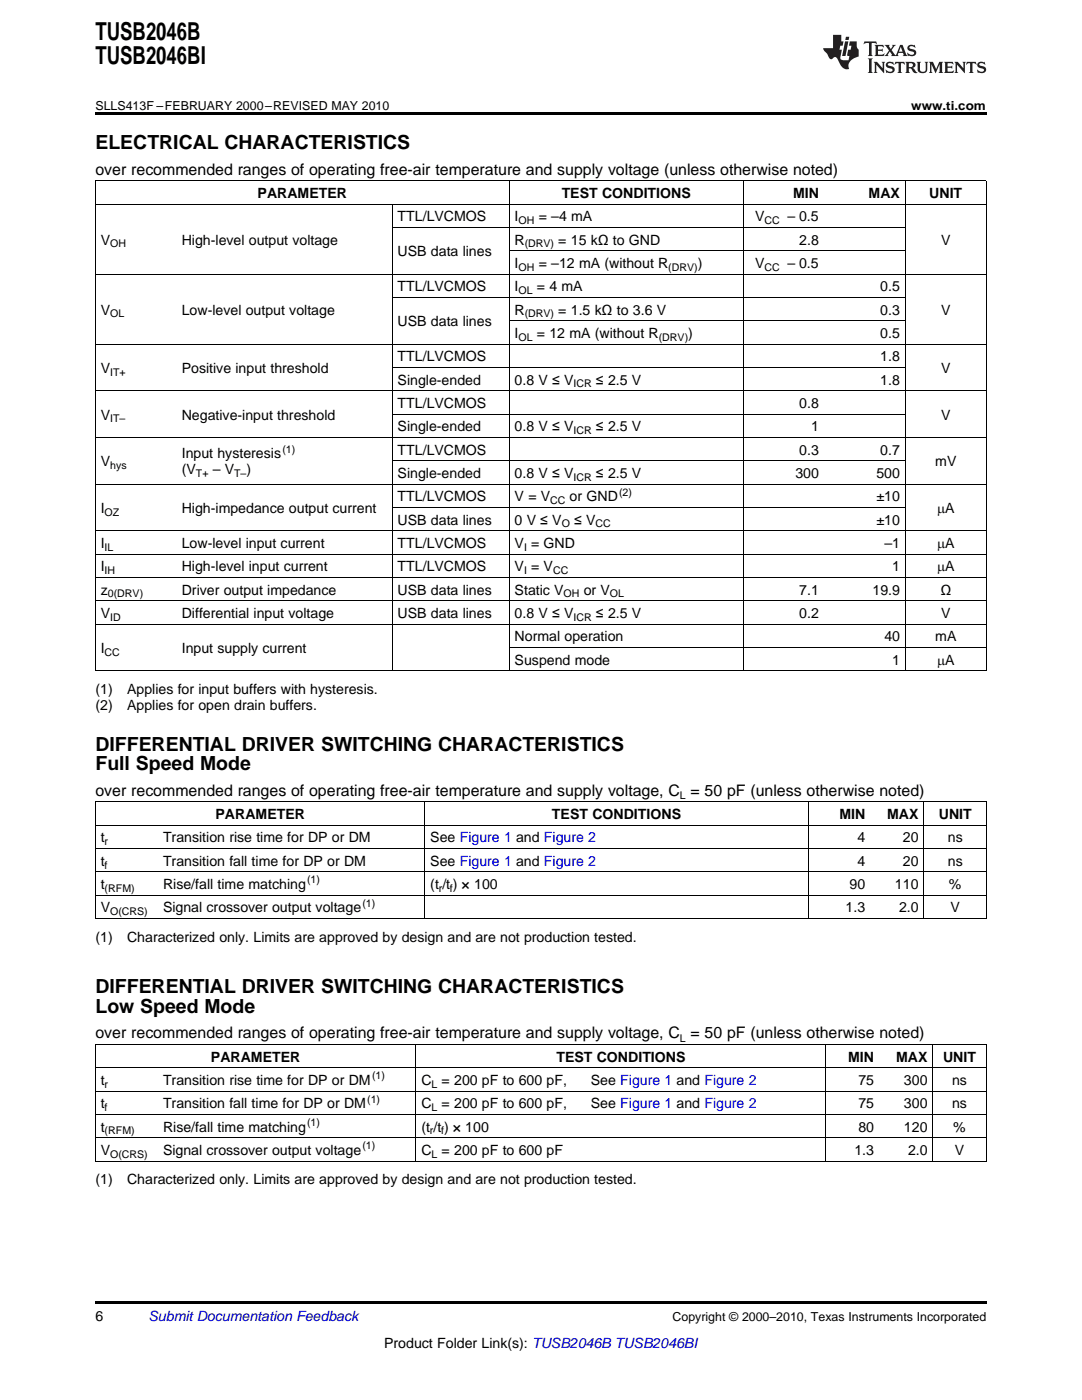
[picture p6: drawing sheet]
<svg xmlns="http://www.w3.org/2000/svg" width="216mm" height="279mm" viewBox="0 0 216 279" stroke-linecap="round" stroke-linejoin="round" font-family="sans-serif">
<defs><g id="words">
<g font-size="4.9">
<text x="19" y="7.9">TUSB2046B</text>
<text x="19" y="12.8">TUSB2046BI</text>
</g>
<g font-size="3.9">
<text x="19" y="29.7">ELECTRICAL CHARACTERISTICS</text>
<text x="19" y="149.8">DIFFERENTIAL DRIVER SWITCHING CHARACTERISTICS</text>
<text x="19" y="153.7">Full Speed Mode</text>
<text x="19" y="198.2">DIFFERENTIAL DRIVER SWITCHING CHARACTERISTICS</text>
<text x="19" y="202.1">Low Speed Mode</text>
</g>
<g font-size="3.2">
<text x="19" y="34.9">over recommended ranges of operating free-air temperature and supply voltage (unless otherwise noted)</text>
<text x="19" y="158.8">over recommended ranges of operating free-air temperature and supply voltage, C = 50 pF (unless otherwise noted)</text>
<text x="19" y="207.2">over recommended ranges of operating free-air temperature and supply voltage, C = 50 pF (unless otherwise noted)</text>
</g>
<g font-size="2.8">
<text x="51.4" y="39.5">PARAMETER</text>
<text x="112.1" y="39.5">TEST CONDITIONS</text>
<text x="158.3" y="39.5">MIN</text>
<text x="173.3" y="39.5">MAX</text>
<text x="185.4" y="39.5">UNIT</text>
<text x="79.3" y="44.2">TTL/LVCMOS</text>
<text x="102.7" y="44.2">I</text>
<text x="107.5" y="44.2">= –4 mA</text>
<text x="150.7" y="44.2">V</text>
<text x="157.1" y="44.2">– 0.5</text>
<text x="20.1" y="48.8">V</text>
<text x="36.3" y="48.8">High-level output voltage</text>
<text x="79.3" y="51.2">USB data lines</text>
<text x="102.7" y="48.8">R</text>
<text x="102.7" y="53.5">I</text>
<text x="107.5" y="53.5">= –12 mA (without R</text>
<text x="111.4" y="48.8">= 15 kΩ to GND</text>
<text x="139.2" y="53.5">)</text>
<text x="150.7" y="53.5">V</text>
<text x="157.1" y="53.5">– 0.5</text>
<text x="159.5" y="48.8">2.8</text>
<text x="187.8" y="48.8">V</text>
<text x="79.3" y="58.1">TTL/LVCMOS</text>
<text x="102.7" y="58.1">I</text>
<text x="107.1" y="58.1">= 4 mA</text>
<text x="175.6" y="58.1">0.5</text>
<text x="20.1" y="62.8">V</text>
<text x="36.3" y="62.8">Low-level output voltage</text>
<text x="79.3" y="65.1">USB data lines</text>
<text x="102.7" y="62.8">R</text>
<text x="111.4" y="62.8">= 1.5 kΩ to 3.6 V</text>
<text x="175.6" y="62.8">0.3</text>
<text x="187.8" y="62.8">V</text>
<text x="102.7" y="67.5">I</text>
<text x="107.1" y="67.5">= 12 mA (without R</text>
<text x="137.3" y="67.5">)</text>
<text x="175.6" y="67.5">0.5</text>
<text x="20.1" y="74.4">V</text>
<text x="36.3" y="74.4">Positive input threshold</text>
<text x="79.3" y="72.1">TTL/LVCMOS</text>
<text x="79.3" y="76.8">Single-ended</text>
<text x="102.7" y="76.8">0.8 V ≤ V</text>
<text x="118.9" y="76.8">≤ 2.5 V</text>
<text x="175.6" y="72.1">1.8</text>
<text x="175.6" y="76.8">1.8</text>
<text x="187.8" y="74.4">V</text>
<text x="20.1" y="83.7">V</text>
<text x="36.3" y="83.7">Negative-input threshold</text>
<text x="79.3" y="81.4">TTL/LVCMOS</text>
<text x="159.5" y="81.4">0.8</text>
<text x="187.8" y="83.7">V</text>
<text x="79.3" y="86.1">Single-ended</text>
<text x="102.7" y="86.1">0.8 V ≤ V</text>
<text x="118.9" y="86.1">≤ 2.5 V</text>
<text x="161.9" y="86.1">1</text>
<text x="20.1" y="93.1">V</text>
<text x="36.3" y="91.5">Input hysteresis</text>
<text x="36.3" y="94.7">(V</text>
<text x="42.4" y="94.7">– V</text>
<text x="49.2" y="94.7">)</text>
<text x="79.3" y="90.7">TTL/LVCMOS</text>
<text x="79.3" y="95.4">Single-ended</text>
<text x="102.7" y="95.4">0.8 V ≤ V</text>
<text x="118.9" y="95.4">≤ 2.5 V</text>
<text x="158.7" y="95.4">300</text>
<text x="159.5" y="90.7">0.3</text>
<text x="174.9" y="95.4">500</text>
<text x="175.6" y="90.7">0.7</text>
<text x="186.6" y="93.1">mV</text>
<text x="79.3" y="100">TTL/LVCMOS</text>
<text x="102.7" y="100">V = V</text>
<text x="113.7" y="100">or GND</text>
<text x="174.9" y="100">±10</text>
<text x="20.1" y="102.4">I</text>
<text x="36.3" y="102.4">High-impedance output current</text>
<text x="79.3" y="104.7">USB data lines</text>
<text x="102.7" y="104.7">0 V ≤ V</text>
<text x="114.5" y="104.7">≤ V</text>
<text x="174.9" y="104.7">±10</text>
<text x="187" y="102.4">mA</text>
<text x="20.1" y="109.4">I</text>
<text x="36.3" y="109.4">Low-level input current</text>
<text x="79.3" y="109.4">TTL/LVCMOS</text>
<text x="102.7" y="109.4">V = GND</text>
<text x="176.5" y="109.4">–1</text>
<text x="187" y="109.4">mA</text>
<text x="20.1" y="114">I</text>
<text x="20.1" y="118.7">z</text>
<text x="36.3" y="114">High-level input current</text>
<text x="36.3" y="118.7">Driver output impedance</text>
<text x="79.3" y="114">TTL/LVCMOS</text>
<text x="79.3" y="118.7">USB data lines</text>
<text x="102.7" y="114">V = V</text>
<text x="102.7" y="118.7">Static V</text>
<text x="116.5" y="118.7">or V</text>
<text x="159.5" y="118.7">7.1</text>
<text x="174.1" y="118.7">19.9</text>
<text x="178" y="114">1</text>
<text x="187" y="114">mA</text>
<text x="187.6" y="118.7">Ω</text>
<text x="20.1" y="123.3">V</text>
<text x="36.3" y="123.3">Differential input voltage</text>
<text x="79.3" y="123.3">USB data lines</text>
<text x="102.7" y="123.3">0.8 V ≤ V</text>
<text x="118.9" y="123.3">≤ 2.5 V</text>
<text x="159.5" y="123.3">0.2</text>
<text x="187.8" y="123.3">V</text>
<text x="20.1" y="130.3">I</text>
<text x="36.3" y="130.3">Input supply current</text>
<text x="102.7" y="128">Normal operation</text>
<text x="176.5" y="128">40</text>
<text x="186.6" y="128">mA</text>
<text x="102.7" y="132.6">Suspend mode</text>
<text x="178" y="132.6">1</text>
<text x="187" y="132.6">mA</text>
<text x="19" y="138.5">(1)</text>
<text x="19" y="141.7">(2)</text>
<text x="25.4" y="138.5">Applies for input buffers with hysteresis.</text>
<text x="25.4" y="141.7">Applies for open drain buffers.</text>
<text x="43" y="163.5">PARAMETER</text>
<text x="110.1" y="163.5">TEST CONDITIONS</text>
<text x="167.5" y="163.5">MIN</text>
<text x="177" y="163.5">MAX</text>
<text x="187.3" y="163.5">UNIT</text>
<text x="20.1" y="168.1">t</text>
<text x="20.1" y="172.8">t</text>
<text x="32.5" y="168.1">Transition rise time for DP or DM</text>
<text x="32.5" y="172.8">Transition fall time for DP or DM</text>
<text x="85.9" y="168.1">See Figure 1 and Figure 2</text>
<text x="85.9" y="172.8">See Figure 1 and Figure 2</text>
<text x="171.1" y="168.1">4</text>
<text x="171.1" y="172.8">4</text>
<text x="180.2" y="168.1">20</text>
<text x="180.2" y="172.8">20</text>
<text x="189.1" y="168.1">ns</text>
<text x="189.1" y="172.8">ns</text>
<text x="20.1" y="177.4">t</text>
<text x="32.5" y="177.4">Rise/fall time matching</text>
<text x="85.9" y="177.4">(t /t ) × 100</text>
<text x="169.5" y="177.4">90</text>
<text x="178.6" y="177.4">110</text>
<text x="189.3" y="177.4">%</text>
<text x="20.1" y="182.1">V</text>
<text x="32.5" y="182.1">Signal crossover output voltage</text>
<text x="168.7" y="182.1">1.3</text>
<text x="179.4" y="182.1">2.0</text>
<text x="189.7" y="182.1">V</text>
<text x="19" y="188">(1)</text>
<text x="25.4" y="188">Characterized only. Limits are approved by design and are not production tested.</text>
<text x="42.1" y="211.9">PARAMETER</text>
<text x="111" y="211.9">TEST CONDITIONS</text>
<text x="169.2" y="211.9">MIN</text>
<text x="178.8" y="211.9">MAX</text>
<text x="188.2" y="211.9">UNIT</text>
<text x="20.1" y="216.5">t</text>
<text x="20.1" y="221.2">t</text>
<text x="32.5" y="216.5">Transition rise time for DP or DM</text>
<text x="32.5" y="221.2">Transition fall time for DP or DM</text>
<text x="84.1" y="216.5">C</text>
<text x="84.1" y="221.2">C</text>
<text x="88.1" y="216.5">= 200 pF to 600 pF,</text>
<text x="88.1" y="221.2">= 200 pF to 600 pF,</text>
<text x="117.9" y="216.5">See Figure 1 and Figure 2</text>
<text x="117.9" y="221.2">See Figure 1 and Figure 2</text>
<text x="171.3" y="216.5">75</text>
<text x="171.3" y="221.2">75</text>
<text x="180.4" y="216.5">300</text>
<text x="180.4" y="221.2">300</text>
<text x="190" y="216.5">ns</text>
<text x="190" y="221.2">ns</text>
<text x="20.1" y="225.8">t</text>
<text x="32.5" y="225.8">Rise/fall time matching</text>
<text x="84.1" y="225.8">(t /t ) × 100</text>
<text x="171.3" y="225.8">80</text>
<text x="180.4" y="225.8">120</text>
<text x="190.2" y="225.8">%</text>
<text x="20.1" y="230.5">V</text>
<text x="32.5" y="230.5">Signal crossover output voltage</text>
<text x="84.1" y="230.5">C</text>
<text x="88.1" y="230.5">= 200 pF to 600 pF</text>
<text x="170.5" y="230.5">1.3</text>
<text x="181.2" y="230.5">2.0</text>
<text x="190.5" y="230.5">V</text>
<text x="19" y="236.4">(1)</text>
<text x="25.4" y="236.4">Characterized only. Limits are approved by design and are not production tested.</text>
<text x="19" y="263.6">6</text>
<text x="76.7" y="269">Product Folder Link(s): TUSB2046B TUSB2046BI</text>
</g>
<text font-size="2.8" fill="#0000c8" x="29.6" y="263.6">Submit Documentation Feedback</text>
<g font-size="2.5">
<text x="19" y="21.9">SLLS413F –FEBRUARY 2000–REVISED MAY 2010</text>
<text x="181.8" y="21.9">www.ti.com</text>
<text x="134.2" y="263.6">Copyright © 2000–2010, Texas Instruments Incorporated</text>
</g>
<g font-size="2.1">
<text x="103.5" y="44.7">OH</text>
<text x="152.5" y="44.7">CC</text>
<text x="22" y="49.4">OH</text>
<text x="104.7" y="49.4">(DRV)</text>
<text x="103.5" y="54">OH</text>
<text x="103.5" y="58.7">OL</text>
<text x="133.4" y="54">(DRV)</text>
<text x="152.5" y="54">CC</text>
<text x="22" y="63.4">OL</text>
<text x="104.7" y="63.4">(DRV)</text>
<text x="103.5" y="68">OL</text>
<text x="131.4" y="68">(DRV)</text>
<text x="22" y="75">IT+</text>
<text x="114.4" y="77.3">ICR</text>
<text x="22" y="84.3">IT–</text>
<text x="114.4" y="86.6">ICR</text>
<text x="22" y="93.6">hys</text>
<text x="39.1" y="95.2">T+</text>
<text x="46.7" y="95.2">T–</text>
<text x="56.3" y="90.3">(1)</text>
<text x="114.4" y="96">ICR</text>
<text x="109.8" y="100.6">CC</text>
<text x="123.5" y="98.9">(2)</text>
<text x="20.9" y="102.9">OZ</text>
<text x="112.1" y="105.3">O</text>
<text x="118.8" y="105.3">CC</text>
<text x="20.9" y="109.9">IL</text>
<text x="104.6" y="109.9">I</text>
<text x="20.9" y="114.6">IH</text>
<text x="21.5" y="119.2">0(DRV)</text>
<text x="104.6" y="114.6">I</text>
<text x="110.3" y="114.6">CC</text>
<text x="112.5" y="119.2">OH</text>
<text x="121.7" y="119.2">OL</text>
<text x="22" y="123.9">ID</text>
<text x="114.4" y="123.9">ICR</text>
<text x="20.9" y="130.9">CC</text>
<text x="135.7" y="159.5">L</text>
<text x="20.9" y="168.7">r</text>
<text x="20.9" y="173.4">f</text>
<text x="20.9" y="178">(RFM)</text>
<text x="61.3" y="176.3">(1)</text>
<text x="87.6" y="178">r</text>
<text x="89.8" y="178">f</text>
<text x="22" y="182.7">O(CRS)</text>
<text x="72.3" y="181">(1)</text>
<text x="135.7" y="207.9">L</text>
<text x="74.2" y="215.4">(1)</text>
<text x="20.9" y="217.1">r</text>
<text x="20.9" y="221.8">f</text>
<text x="73.3" y="220.1">(1)</text>
<text x="86.1" y="217.1">L</text>
<text x="86.1" y="221.8">L</text>
<text x="20.9" y="226.4">(RFM)</text>
<text x="61.3" y="224.7">(1)</text>
<text x="85.8" y="226.4">r</text>
<text x="88" y="226.4">f</text>
<text x="22" y="231.1">O(CRS)</text>
<text x="72.3" y="229.4">(1)</text>
<text x="86.1" y="231.1">L</text>
</g>
</g></defs>
<g fill="#231f20">
<path d="M172.5 8.3l-.1 .5 .4-.2h.6v.1v2.1l-.2 .4h.9l-.2-.4v-2.1l.1-.1h.5l.5 .2-.2-.5zM174.5 9l.2 .3v1.5l-.2 .4h1.8l.2-.6a1.04 1.04 0 0 1-1.3 .2v-.7h.6l.3 .2v-.6l-.3 .2h-.6v-.6l.8-.1 .4 .3-.2-.5zM176.5 9l.9 1.1-.9 1.1h.8l-.2-.2 .4-.7 .5 .7-.2 .2h1.5l-.2-.2 .2-.4h.9l.1 .4-.2 .2h1l-.3-.3-.7-1.9h-.5l-.9 2-.8-1 .9-1h-.8l.1 .3-.4 .5-.3-.6 .1-.2zM179.7 9.3l.4 1h-.7zM181.3 9.1a.63 .63 0 0 0-.2 .7 .63 .63 0 0 0 .6 .4l.6 .2 .1 .2a.75 .75 0 0 1-.7 .4 .75 .75 0 0 1-.6-.5l.1 .7 .1-.1a1.11 1.11 0 0 0 1.5-.6 1.13 1.13 0 0 0-1.2-.8l-.1-.4a1.04 1.04 0 0 1 1.2 .2l-.2-.5-.2 .1-.4-.2zM173.2 11.7l.2 .3v2.2l-.2 .4h1l-.3-.4v-2.2l.3-.3zM174.3 12.3l.3 .4v1.5l-.3 .4h.8l-.2-.4v-1.3l1.5 1.7v-1.9l.2-.4h-.7l.2 .4v.9l-1.1-1.3zM177 12.5a.62 .62 0 0 0-.2 .7 .62 .62 0 0 0 .6 .4l.6 .1 .1 .3a.76 .76 0 0 1-.7 .3 .76 .76 0 0 1-.7-.4l.2 .7 .1-.1a1.11 1.11 0 0 0 1.5-.6 1.13 1.13 0 0 0-1.2-.8l-.1-.4a1.04 1.04 0 0 1 1.2 .2l-.2-.6-.2 .1-.5-.1zM178.7 12.3l-.2 .7a.61 .61 0 0 1 .8-.4v1.6l-.2 .4h.9l-.2-.4v-1.6a.63 .63 0 0 1 .7 .4l-.1-.7zM180.6 12.3l.3 .4v1.5l-.3 .4h1l-.2-.2-.1-.8 .6 .2a.76 .76 0 0 0 1.2 .7l-1-1a.58 .58 0 0 0 .6-.5 .58 .58 0 0 0-.5-.6zM181.4 12.7l.1-.1a.45 .45 0 0 1 .5 .1 .45 .45 0 0 1 .1 .5l-.8 .2zM182.9 12.3l.2 .2a2.17 2.17 0 0 0 .3 1.9 .99 .99 0 0 0 1.6-.6v-1.1l.2-.4h-.7l.2 .2a1.92 1.92 0 0 1-.2 1.8 .6 .6 0 0 1-.9-.5v-1.1l.2-.4zM185.4 12.3l.2 .4v1.5l-.2 .4h.7l-.2-.4v-1.4l.8 1.8 .8-1.8v1.4l-.2 .4h.9l-.2-.4v-1.5l.2-.4h-.8l-.6 1.5-.6-1.5zM188.4 12.3l.2 .4v1.5l-.2 .4h1.8l.1-.6a1.04 1.04 0 0 1-1.2 .2v-.7h.5l.4 .2v-.6l-.4 .2h-.5v-.7h.8l.3 .3-.1-.6zM190.5 12.3l.2 .4v1.5l-.2 .4h.7l-.2-.4v-1.3l1.5 1.7v-1.9l.2-.4h-.7l.2 .4v.9l-1.1-1.3zM192.9 12.3l-.1 .7a.61 .61 0 0 1 .7-.4l.1 1.6-.3 .4h1l-.3-.4 .1-1.6a.63 .63 0 0 1 .7 .4l-.1-.7zM195.2 12.5a.62 .62 0 0 0-.2 .7 .62 .62 0 0 0 .6 .4l.6 .1 .1 .3a.76 .76 0 0 1-.7 .3 .76 .76 0 0 1-.6-.4l.1 .7 .1-.1a1.11 1.11 0 0 0 1.6-.6 1.13 1.13 0 0 0-1.3-.8l-.1-.4a1.04 1.04 0 0 1 1.2 .2l-.1-.6-.2 .1-.5-.1z"/>
<path d="M166.2 7v2.6h-1.9v.4l.8 .9a.91 .91 0 0 0 1 .9 .56 .56 0 0 1 .5-.4 .56 .56 0 0 1 .5 .3l.4 .8a1.53 1.53 0 0 0 1.9 1.2 1.54 1.54 0 0 1 1-2.1l.9-.3v-1.4a1.52 1.52 0 0 1-.4-1.6h-1.3l-.2 .8h.5l-.2 .8h-.5l-.1 1v.2l.4 .1-.2 .8a1.93 1.93 0 0 1-1.6-.2l.3-1.9h-.5l.2-.8h.4l.2-.8h-.4v-1.3zM168.6 8.3l-.6 2.9h.7l.6-2.9zM168.8 7.3l-.1 .7h.6l.2-.7z"/>
</g>
<path d="M19 22.5h177.8v.5h-177.8zM19 259.7h177.8v.5h-177.8z" fill="#000"/>
<g fill="none" stroke="#000" stroke-width=".2">
<path d="M19 36.1h177.8M19.1 36.1v97.8M101.6 36.1v97.8M148.3 36.1v97.8M180.6 36.1v97.8M196.8 36.1v97.8M19 54.7h177.8M19 40.7h177.8M78.2 40.8v93.1M78.3 59.4h102.4M78.3 45.4h102.4M101.6 50h79.1"/>
<path d="M19 78h177.8M19 68.7h177.8M78.3 73.3h102.4M101.6 64h79.1M19 96.6h177.8M19 87.3h177.8M78.3 92h102.4M78.3 82.6h102.4M19 119.9h177.8M19 115.2h177.8M19 110.6h177.8M19 105.9h177.8"/>
<path d="M78.3 101.3h102.4M19 133.9h177.8M19 124.5h177.8M101.6 129.2h95.2M19 178.7h177.8M19 174h177.8M19 169.4h177.8M19 164.7h177.8M19 160h177.8M19.1 160.1v23.3M84.8 160.1v23.3M161.2 160.1v23.3"/>
<path d="M184.3 160.1v23.3M196.8 160.1v23.3M19 183.3h177.8M19 217.8h177.8M19 213.1h177.8M19 208.4h177.8M19.1 208.5v23.3M83 208.5v23.3M164.8 208.5v23.3M186.1 208.5v23.3M196.8 208.5v23.3M19 231.7h177.8"/>
<path d="M19 227.1h177.8M19 222.4h177.8"/>
</g>
<use href="#words"/>
</svg>
